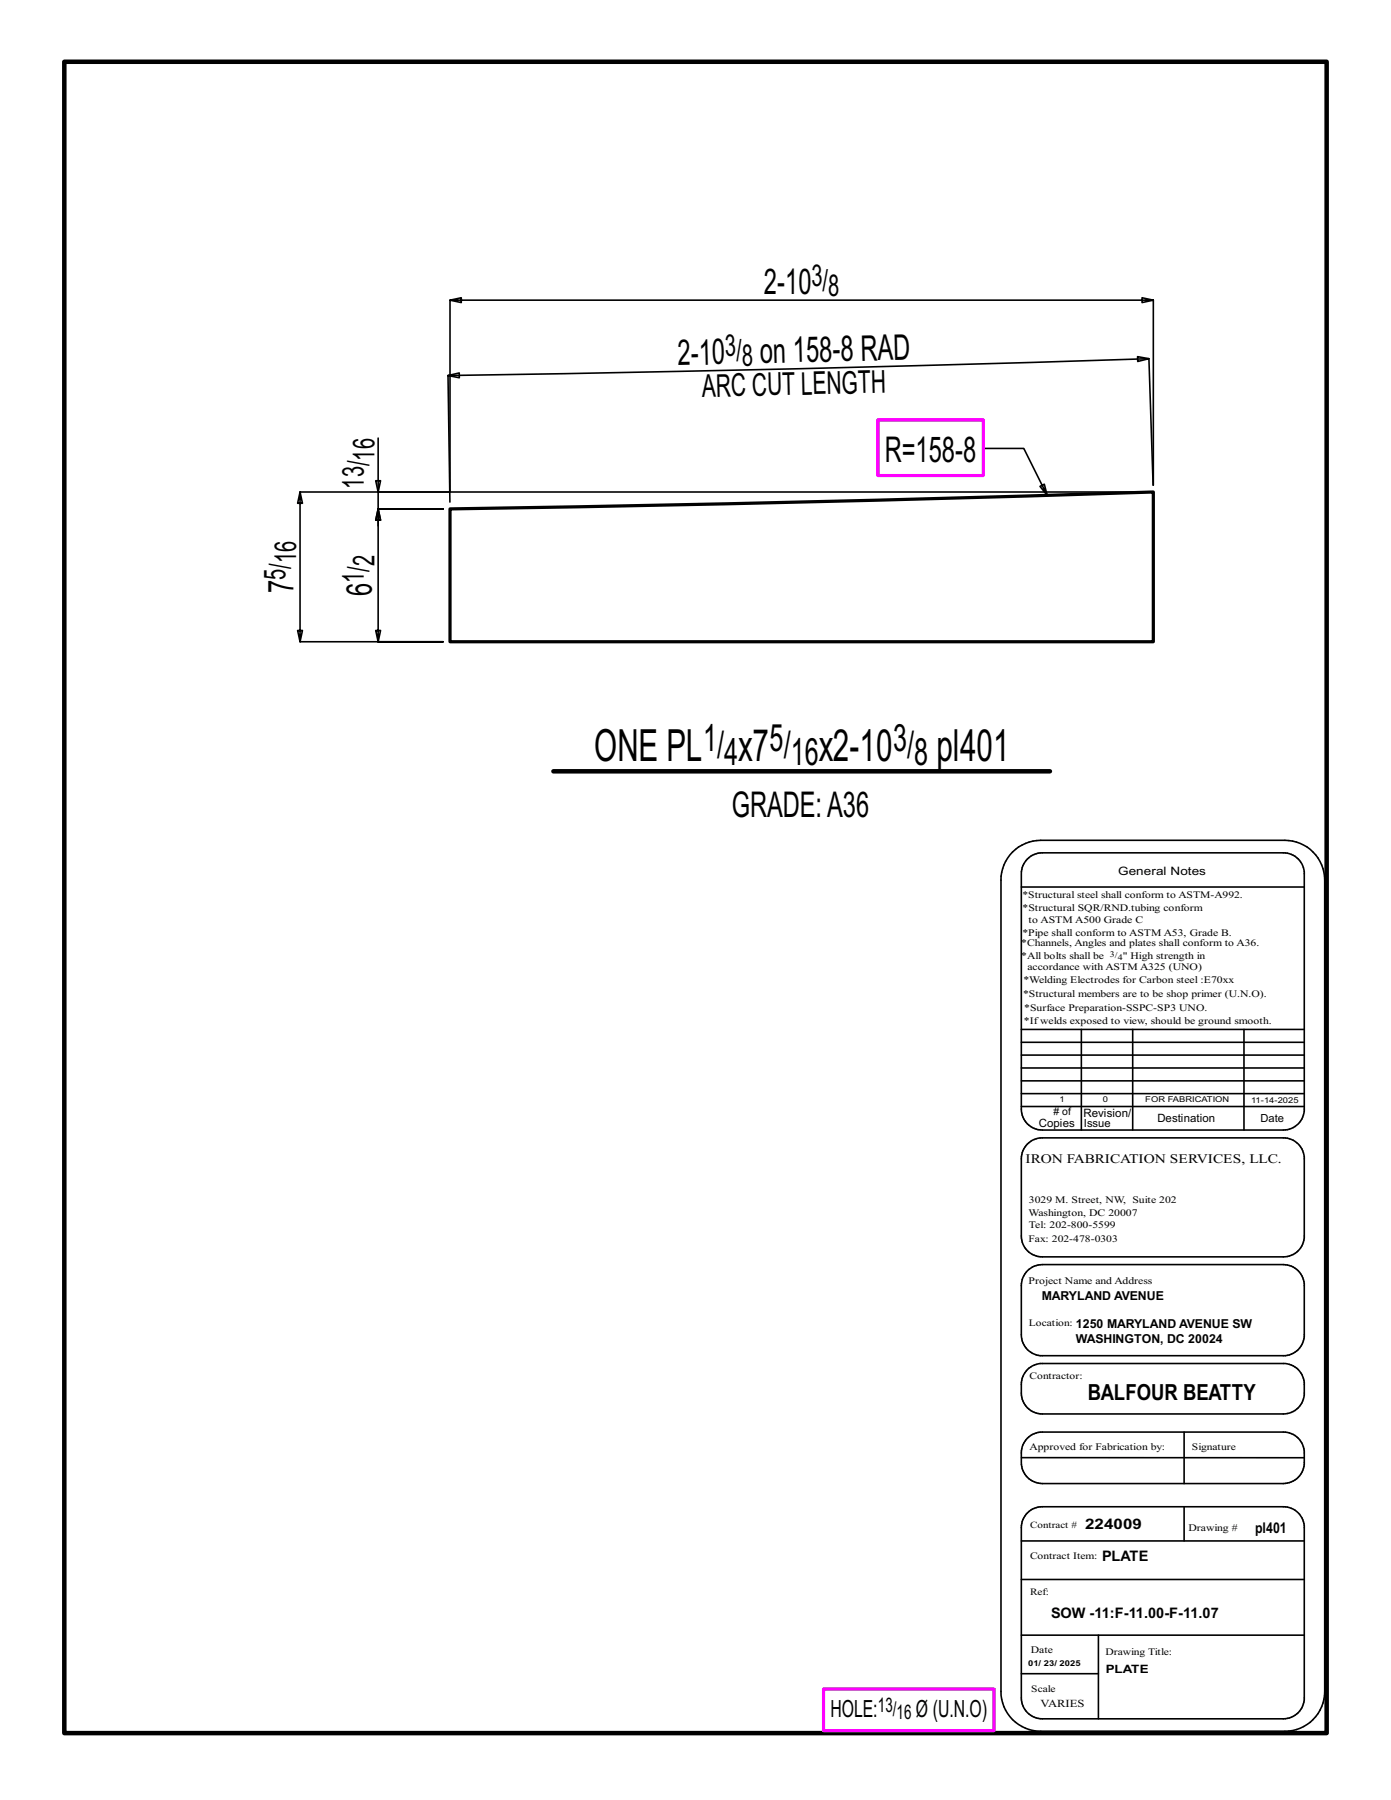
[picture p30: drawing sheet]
<svg xmlns="http://www.w3.org/2000/svg" width="216mm" height="279mm" viewBox="0 0 216 279" stroke-linecap="round" stroke-linejoin="round" font-family="sans-serif">
<defs><g id="words">
<g font-size="6.9">
<text x="92.2" y="118.2">ONE PL</text>
<text x="114.6" y="118.2">x7</text>
<text x="127.1" y="118.2">x2-10</text>
<text x="145.3" y="118.2">pl401</text>
</g>
<g font-size="5.9">
<text x="109.1" y="116.6">1/</text>
<text x="112.4" y="118.7">4</text>
<text x="119.5" y="116.6">5/</text>
<text x="122.7" y="118.7">16</text>
<text x="138.6" y="116.6">3/</text>
<text x="141.9" y="118.7">8</text>
</g>
<g font-size="5.5">
<text x="118.6" y="45.6">2-10</text>
<text x="105.2" y="56.7" transform="rotate(-1 105.2 56.7)">2-10</text>
<text x="118" y="56.4" transform="rotate(-1 118 56.4)">on158-8RAD</text>
<text x="137.3" y="71.8">R=158-8</text>
<text x="45.6" y="92.1" transform="rotate(-90 45.6 92.1)">7</text>
<text x="57.7" y="92.5" transform="rotate(-90 57.7 92.5)">6</text>
<text x="113.6" y="126.9">GRADE:A36</text>
</g>
<text font-size="4.9" x="109" y="61.6" transform="rotate(-1 109 61.6)">ARCCUTLENGTH</text>
<g font-size="4.7">
<text x="125.9" y="44.4">3/</text>
<text x="128.6" y="46">8</text>
<text x="112.5" y="55.3" transform="rotate(-1 112.5 55.3)">3/</text>
<text x="115.2" y="56.9" transform="rotate(-1 115.2 56.9)">8</text>
<text x="58.1" y="71.5" transform="rotate(-90 58.1 71.5)">16</text>
<text x="56.5" y="75.8" transform="rotate(-90 56.5 75.8)">13/</text>
<text x="46" y="87.4" transform="rotate(-90 46 87.4)">16</text>
<text x="58.1" y="87.8" transform="rotate(-90 58.1 87.8)">2</text>
<text x="44.3" y="90" transform="rotate(-90 44.3 90)">5/</text>
<text x="56.5" y="90.5" transform="rotate(-90 56.5 90.5)">1/</text>
</g>
<g font-size="3.7">
<text x="128.9" y="266.6">HOLE:</text>
<text x="142.2" y="266.6">Ø (U.N.O)</text>
</g>
<text font-size="3.4" x="168.8" y="217.4">BALFOUR BEATTY</text>
<g font-size="3.1">
<text x="136.3" y="265.8">13/</text>
<text x="139.2" y="266.9">16</text>
</g>
<g font-size="2.3">
<text x="168.4" y="237.3">224009</text>
<text x="194.8" y="238">pl401</text>
<text x="171" y="242.3">PLATE</text>
<text x="163.1" y="251.2">SOW -11:F-11.00-F-11.07</text>
</g>
<text font-size="2" x="159.2" y="180.5">IRON FABRICATION SERVICES, LLC.</text>
<g font-size="1.9">
<text x="161.7" y="201.8">MARYLAND AVENUE</text>
<text x="167" y="208.5">WASHINGTON, DC 20024</text>
<text x="167" y="206.1">1250 MARYLAND AVENUE SW</text>
</g>
<g font-size="1.8">
<text x="173.6" y="135.8">General Notes</text>
<text x="168.2" y="173.3">Revision/</text>
<text x="161.2" y="174.9">Copies</text>
<text x="179.6" y="174.2">Destination</text>
<text x="171.6" y="259.7">PLATE</text>
</g>
<g font-size="1.7">
<text x="168.2" y="174.9">Issue</text>
<text x="195.7" y="174.2">Date</text>
<text x="161.5" y="265">VARIES</text>
</g>
<g font-size="1.6">
<text x="158.7" y="141.5">*Structural SQR/RND.tubing conform</text>
<text x="159.7" y="143.3">to ASTM A500 Grade C</text>
<text x="158.5" y="146.9">*Channels, Angles and plates shall conform to A36.</text>
<text x="158.5" y="148.8">*All bolts shall be</text>
<text x="158.7" y="145.2">*Pipe shall conform to ASTM A53, Grade B.</text>
<text x="174.3" y="148.8">&quot; High strength in</text>
<text x="158.8" y="154.8">*Structural members are to be shop primer (U.N.O).</text>
<text x="158.9" y="152.7">*Welding Electrodes for Carbon steel :E70xx</text>
<text x="159.5" y="150.6">accordance with ASTM A325 (UNO)</text>
<text x="158.9" y="158.9">*Ifwelds exposed to view, should be ground smooth.</text>
<text x="159" y="157">*Surface Preparation-SSPC-SP3 UNO.</text>
<text x="163.5" y="173.1"># of</text>
<text x="159.7" y="188.7">Washington, DC 20007</text>
<text x="159.7" y="190.6">Tel: 202-800-5599</text>
<text x="159.7" y="186.8">3029 M. Street, NW, Suite 202</text>
<text x="159.7" y="199.3">Project Name and Address</text>
<text x="159.8" y="225.1">Approved for Fabrication by:</text>
<text x="184.5" y="237.6">Drawing #</text>
<text x="160" y="256.6">Date</text>
</g>
<g font-size="1.5">
<text x="158.7" y="139.4">*Structural steel shall conform to ASTM-A992.</text>
<text x="159.7" y="192.7">Fax: 202-478-0303</text>
<text x="159.7" y="205.8">Location:</text>
<text x="159.8" y="214">Contractor:</text>
<text x="185" y="225.1">Signature</text>
<text x="159.9" y="237.1">Contract #</text>
<text x="159.9" y="241.9">Contract Item:</text>
<text x="159.9" y="247.6">Ref:</text>
<text x="171.6" y="256.9">Drawing Title:</text>
<text x="160.1" y="262.7">Scale</text>
</g>
<g font-size="1.3">
<text x="172.3" y="148.5">3/</text>
<text x="173.5" y="149">4</text>
</g>
<g font-size="1.2">
<text x="164.5" y="171.1">1</text>
<text x="171.2" y="171.1">0</text>
<text x="177.8" y="171.1">FOR FABRICATION</text>
<text x="194.2" y="171.2">11-14-2025</text>
<text x="159.6" y="258.7">01/ 23/ 2025</text>
</g>
</g></defs>
<g fill="none" stroke="#000" stroke-width=".25">
<path d="M176.6 55.4l1.7 .3-1.7 .4zM58.3 74.6h.8l-.4 1.8zM58.7 79l.4 1.7h-.8zM58.7 68v8.4h119.3M58.7 76.4v5.2M152.6 69.6h6.3l3.6 7.3-1.1-1.4 .7-.3 .4 1.7M179 75.3l-.7-19.6-55.3 1.6-53.5 1 1.8-.4v.7l-1.8-.3 .3 19.6M179 75.3v-28.7l-1.7-.4v.8l1.7-.4h-109.2l1.8-.4v.8l-1.8-.4v29.8h-23.2l-.4 1.7h.7l-.3-1.7v23.2l-.4-1.7h.7l-.3 1.7h22.2h-10.1l.4-1.7h-.8l.4 1.7v-20.6l.4 1.7h-.8l.4-1.7h10.1h-10.1M157.2 132.3a6.3 6.3 0 0 1 4.3-1.9h37.9a6.2 6.2 0 0 1 6.2 6.2v126a6.2 6.2 0 0 1-6.2 6.1h-37.9a6.1 6.1 0 0 1-6.1-6.1v-126a6.1 6.1 0 0 1 1.8-4.3zM158.5 137.7h43.9M159.5 133.3a3.3 3.3 0 0 1 2.3-.9h37.4a3.3 3.3 0 0 1 3.2 2.9v37.2a3.2 3.2 0 0 1-3.2 2.9h-37.4a3.2 3.2 0 0 1-3.3-3.2v-36.6a3.2 3.2 0 0 1 1-2.3zM158.5 159.8h43.9"/>
<path d="M167.8 159.8v15.6M175.8 159.8v15.6M193.1 159.8v15.6M158.5 165.8h43.9M158.5 167.8h43.9M158.5 163.8h43.9M158.5 161.8h43.9M158.5 171.8h43.9M158.5 169.8h43.9M159.5 177.6a3.3 3.3 0 0 1 2.3-1h37.4a3.3 3.3 0 0 1 3.2 3v12.6a3.3 3.3 0 0 1-3.2 2.9h-37.4a3.2 3.2 0 0 1-3.3-3.2v-12a3.2 3.2 0 0 1 1-2.3zM159.5 197.2l1-.7 1.3-.2h37.4a3.3 3.3 0 0 1 3.2 2.9v8.3a3.2 3.2 0 0 1-2.9 2.9h-38.1a3.3 3.3 0 0 1-2.9-3.2v-8l.3-.9zM159.5 212.6l.7-.6 1.2-.4h37.8a3.2 3.2 0 0 1 3.2 3v2a3.3 3.3 0 0 1-3.2 2.9h-37.4a3.2 3.2 0 0 1-3.3-3.3v-1.3a3.3 3.3 0 0 1 1-2.3z"/>
<path d="M158.5 239.2h43.9M158.5 226.3h43.9M159.5 234.8a3.3 3.3 0 0 1 2.3-.9h37.4a3.3 3.3 0 0 1 3.2 2.9v27.1a3.3 3.3 0 0 1-3.2 2.9h-37.4a3.2 3.2 0 0 1-3.3-3.2v-26.5a3.2 3.2 0 0 1 1-2.3zM159.5 223.2a3.3 3.3 0 0 1 2.3-.9h37.4a3.3 3.3 0 0 1 3.2 2.9v2.1a3.3 3.3 0 0 1-3.2 3h-37.4a3.3 3.3 0 0 1-3.3-3.3v-1.5a3.2 3.2 0 0 1 1-2.3zM183.8 222.3v8M183.8 233.9v5.3M158.5 245.2h43.9M158.5 259.8h12M158.5 253.8h43.9M170.5 253.8v13"/>
</g>
<path d="M10 9.6h195.9v259.4h-195.9zM85.9 119.7h77.1" fill="none" stroke="#000" stroke-width=".7"/>
<path d="M136.3 65.2h16.3v8.6h-16.3zM127.8 262.2h26.5v6.4h-26.5z" fill="none" stroke="#f0f" stroke-width=".5"/>
<path d="M69.8 79l43.1-.8 23.2-.6 42.9-1.2v23.2h-109.2z" fill="none" stroke="#000" stroke-width=".5"/>
<use href="#words"/>
</svg>
